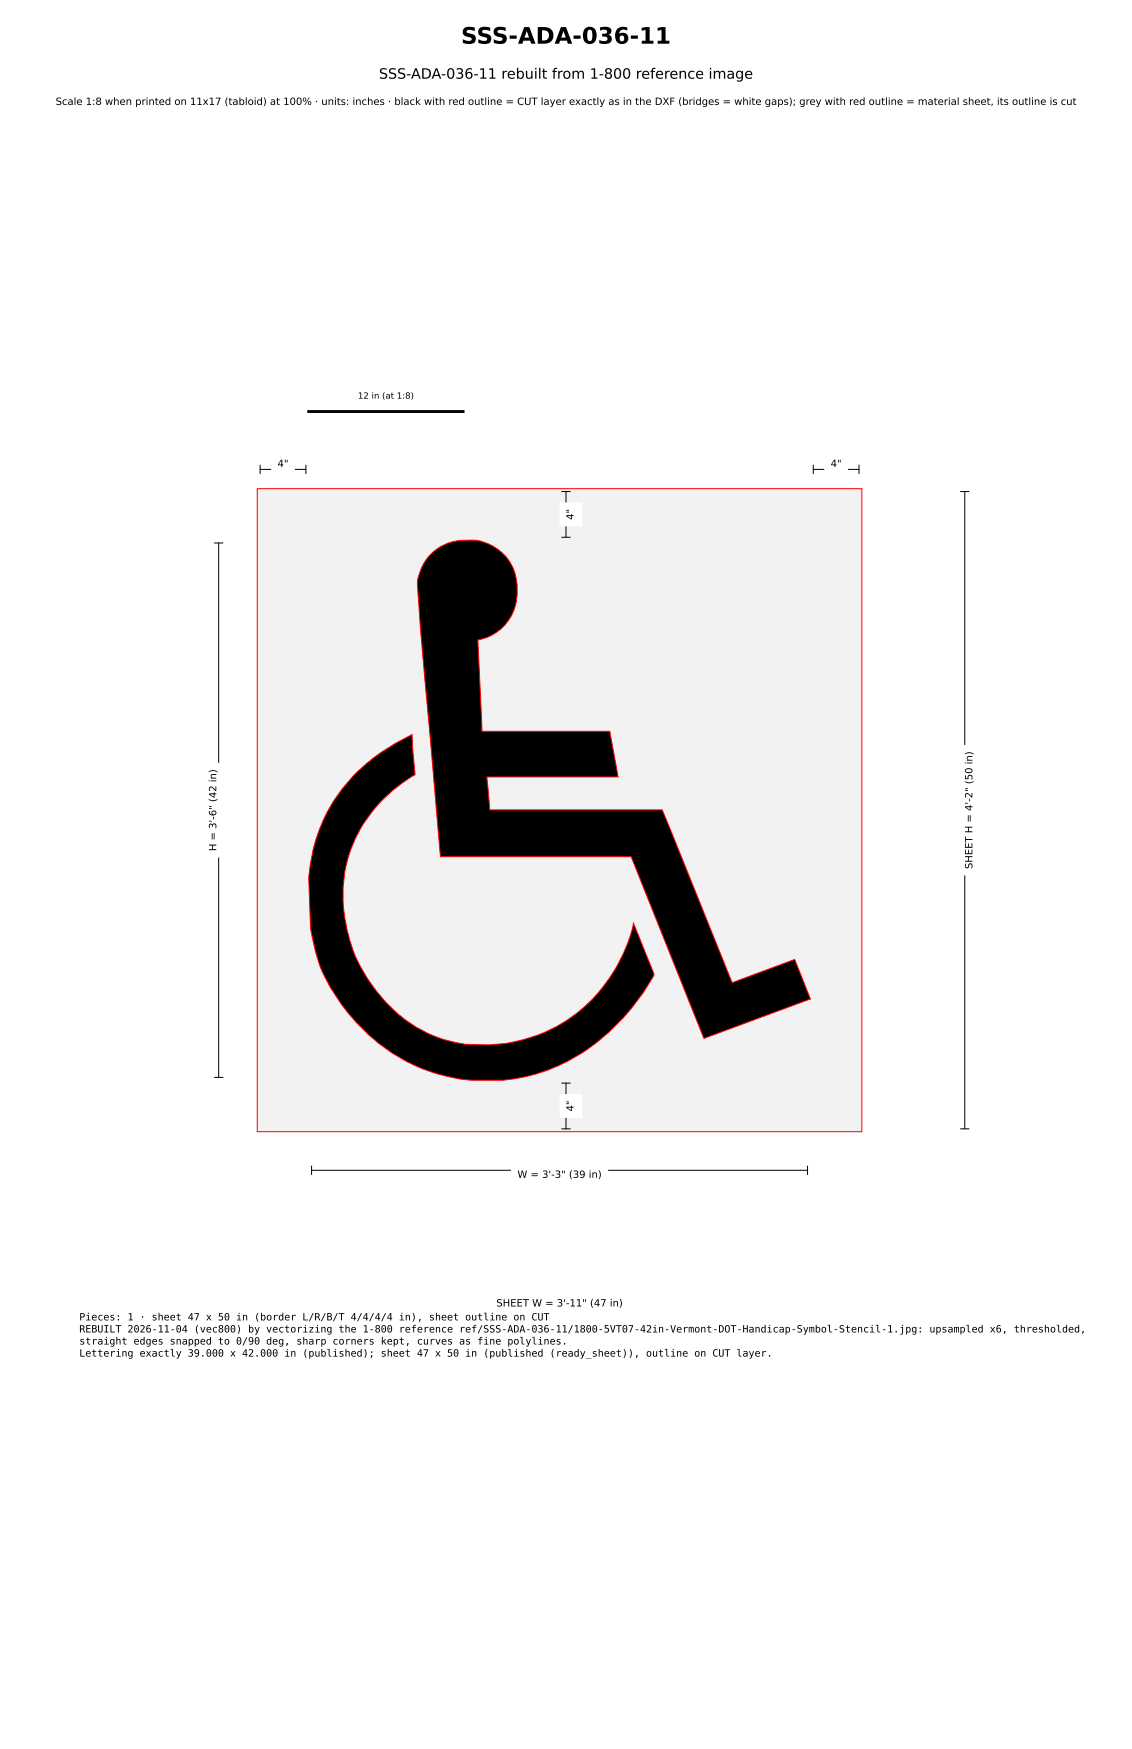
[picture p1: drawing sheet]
<svg xmlns="http://www.w3.org/2000/svg" width="279mm" height="432mm" viewBox="0 0 279 432" stroke-linecap="round" stroke-linejoin="round" font-family="sans-serif">
<defs><g id="words">
<text font-size="5.6" x="113.8" y="10.8">SSS-ADA-036-11</text>
<text font-size="3.5" x="93.5" y="19.4">SSS-ADA-036-11 rebuilt from 1-800 reference image</text>
<g font-size="2.5">
<text x="13.7" y="25.9">Scale 1:8 when printed on 11x17 (tabloid) at 100% · units: inches · black with red outline = CUT layer exactly as in the DXF (bridges = white gaps); grey with red outline = material sheet, its outline is cut</text>
<text x="68.5" y="115.3">4&quot;</text>
<text x="205" y="115.3">4&quot;</text>
<text x="141.6" y="128.4" transform="rotate(-90 141.6 128.4)">4&quot;</text>
<text x="53.4" y="210.1" transform="rotate(-90 53.4 210.1)">H = 3'-6&quot; (42 in)</text>
<text x="240" y="214.6" transform="rotate(-90 240 214.6)">SHEET H = 4'-2&quot; (50 in)</text>
<text x="141.6" y="274.4" transform="rotate(-90 141.6 274.4)">4&quot;</text>
<text x="127.7" y="290.8">W = 3'-3&quot; (39 in)</text>
<text x="122.5" y="322.6">SHEET W = 3'-11&quot; (47 in)</text>
<text x="19.6" y="326">Pieces: 1 · sheet 47 x 50 in (border L/R/B/T 4/4/4/4 in), sheet outline on CUT</text>
<text x="19.6" y="329">REBUILT 2026-11-04 (vec800) by vectorizing the 1-800 reference ref/SSS-ADA-036-11/1800-5VT07-42in-Vermont-DOT-Handicap-Symbol-Stencil-1.jpg: upsampled x6, thresholded,</text>
<text x="19.6" y="331.9">straight edges snapped to 0/90 deg, sharp corners kept, curves as fine polylines.</text>
<text x="19.6" y="334.9">Lettering exactly 39.000 x 42.000 in (published); sheet 47 x 50 in (published (ready_sheet)), outline on CUT layer.</text>
</g>
<text font-size="2.1" x="88.3" y="98.4">12 in (at 1:8)</text>
</g></defs>
<path d="M63.5 120.6h149.2v158.8h-149.2z" fill="#f2f2f2" stroke="#f00" stroke-width=".25"/>
<path d="M105.9 137.3a12.7 12.7 0 0 1 20.7 2.9 13.5 13.5 0 0 1-2.9 15 10.6 10.6 0 0 1-5.8 2.8l1.1 22.5h31.5l2.1 11.3h-32.5l.8 8.2h42.6l17.2 42.6 15.5-5.7 3.8 9.7-26.3 9.8-17.9-44.9h-47.1l-2.4-28.4a804.3 804.3 0 0 1-3.3-39.4 12.4 12.4 0 0 1 2.9-6.4zM88.2 190.5a49.9 49.9 0 0 1 13.5-9.1l.8 9.8a34.3 34.3 0 0 0-16.1 41.2 37.5 37.5 0 0 0 21.1 23.6 32.5 32.5 0 0 0 19.1 1.3 38.2 38.2 0 0 0 29.8-29.4l5 12.6a51.4 51.4 0 0 1-26.4 23.8 43.5 43.5 0 0 1-50.8-16.4 38.1 38.1 0 0 1-7.6-18.7l-.4-12.5a40.1 40.1 0 0 1 12-26.2z" fill="#000" stroke="#f00" stroke-width=".25"/>
<path d="M76.2 101.6h38.1" fill="none" stroke="#000" stroke-width=".71"/>
<g fill="#fff" stroke="#fff" stroke-width=".35">
<path d="M121.1 319.3h34v5.3h-34z"/>
<path d="M236.7 184.1h5.3v31.9h-5.3z"/>
<path d="M67.1 112h5.5v5.3h-5.5z"/>
<path d="M203.6 112h5.5v5.3h-5.5z"/>
<path d="M138.3 270.3h5.3v5.5h-5.3z"/>
<path d="M138.3 124.2h5.3v5.6h-5.3z"/>
<path d="M126.3 287.5h23.6v5.3h-23.6z"/>
<path d="M50.1 188.5h5.3v23h-5.3z"/>
</g>
<g fill="none" stroke="#000" stroke-width=".25">
<path d="M64.2 115.9h11.3M64.2 114.8v2.1M75.5 114.8v2.1M200.7 115.9h11.3M200.7 114.8v2.1M212 114.8v2.1M52.9 134.1h2.1M54 134.1v131.9M138.6 121.4h2.2M138.6 132.6h2.2M139.7 121.4v11.2M237.1 121.4h2.1"/>
<path d="M238.1 121.4v157.3M52.9 266h2.1M138.6 267.4h2.2M138.6 278.7h2.2M139.7 267.4v11.3M237.1 278.7h2.1M76.9 288.9h122.4M76.9 287.9v2.1M199.3 287.9v2.1"/>
</g>
<use href="#words"/>
</svg>
